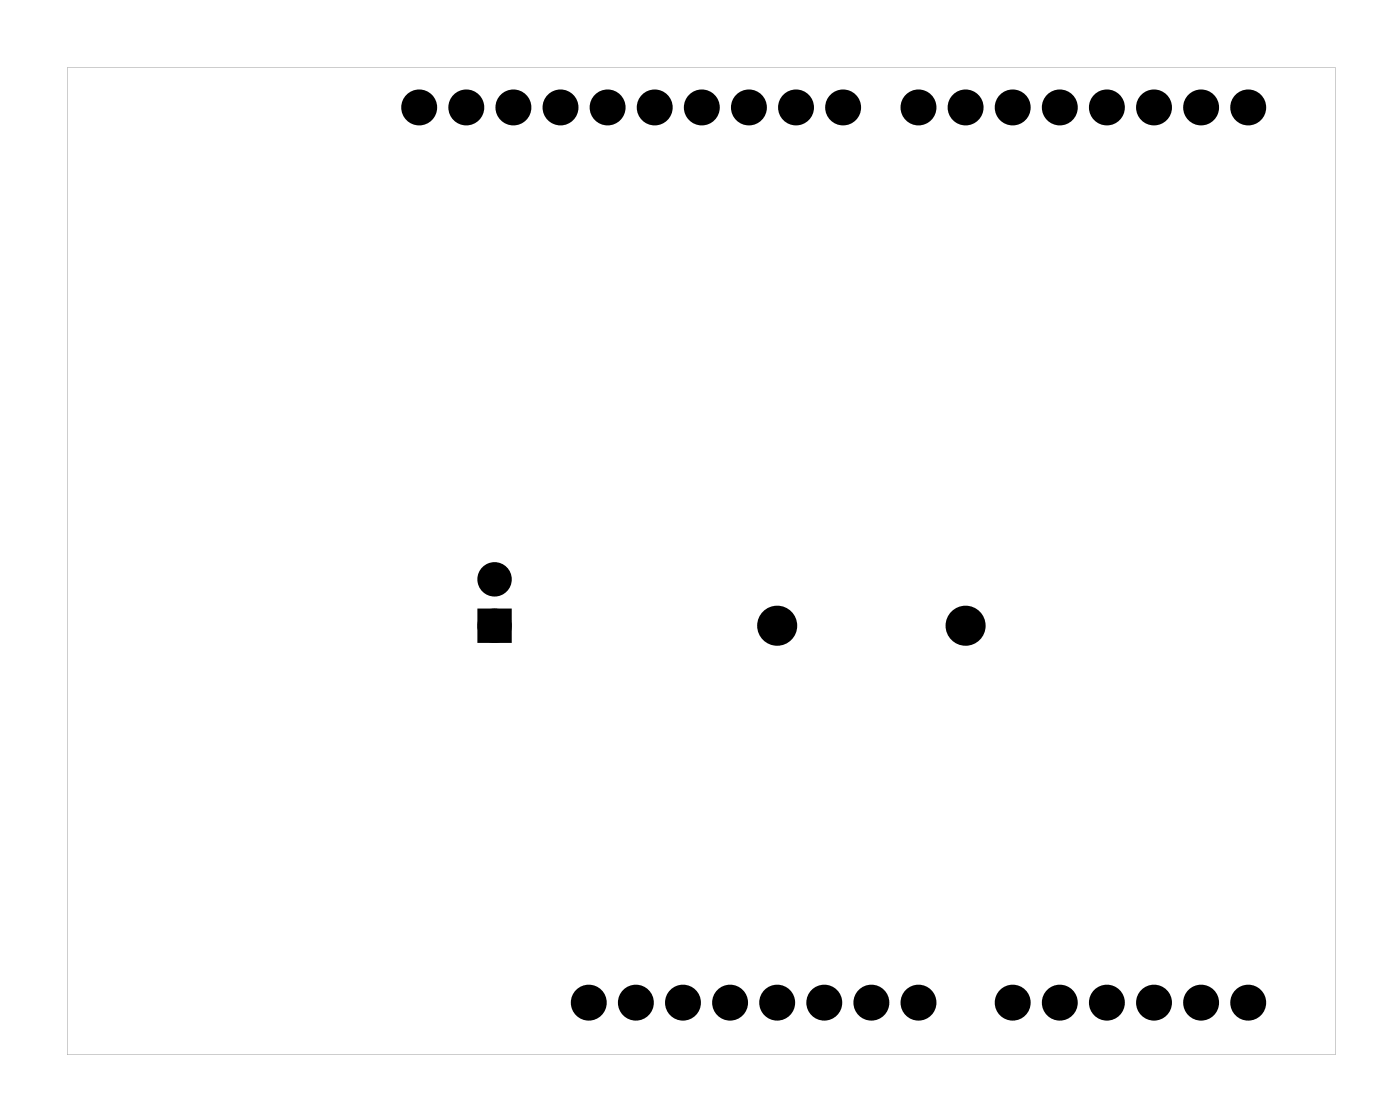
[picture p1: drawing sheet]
<svg xmlns="http://www.w3.org/2000/svg" width="75mm" height="60mm" viewBox="0 0 75 60" stroke-linecap="round" stroke-linejoin="round" font-family="sans-serif">
<g fill="#000">
<path d="M26.1 33.1h1.2v1.2h-1.2z"/>
<path d="M3.6 3.6h68.4v53.3h-68.4zM3.6 3.6v53.3h68.4v-53.3z"/>
</g>
<g fill="#000">
<circle cx="22.6" cy="5.8" r=".66"/>
<circle cx="25.1" cy="5.8" r=".66"/>
<circle cx="27.7" cy="5.8" r=".66"/>
<circle cx="30.2" cy="5.8" r=".66"/>
<circle cx="32.8" cy="5.8" r=".66"/>
<circle cx="35.3" cy="5.8" r=".66"/>
<circle cx="37.8" cy="5.8" r=".66"/>
<circle cx="40.4" cy="5.8" r=".66"/>
<circle cx="42.9" cy="5.8" r=".66"/>
<circle cx="45.5" cy="5.8" r=".66"/>
<circle cx="49.5" cy="5.8" r=".66"/>
<circle cx="52.1" cy="5.8" r=".66"/>
<circle cx="54.6" cy="5.8" r=".66"/>
<circle cx="57.1" cy="5.8" r=".66"/>
<circle cx="59.7" cy="5.8" r=".66"/>
<circle cx="62.2" cy="5.8" r=".66"/>
<circle cx="64.8" cy="5.8" r=".66"/>
<circle cx="67.3" cy="5.8" r=".66"/>
<circle cx="26.7" cy="31.2" r=".6"/>
<circle cx="26.7" cy="33.7" r=".6"/>
<circle cx="41.9" cy="33.7" r=".7"/>
<circle cx="52.1" cy="33.7" r=".7"/>
<circle cx="31.7" cy="54.1" r=".66"/>
<circle cx="34.3" cy="54.1" r=".66"/>
<circle cx="36.8" cy="54.1" r=".66"/>
<circle cx="39.4" cy="54.1" r=".66"/>
<circle cx="41.9" cy="54.1" r=".66"/>
<circle cx="44.4" cy="54.1" r=".66"/>
<circle cx="47" cy="54.1" r=".66"/>
<circle cx="49.5" cy="54.1" r=".66"/>
<circle cx="54.6" cy="54.1" r=".66"/>
<circle cx="57.1" cy="54.1" r=".66"/>
<circle cx="59.7" cy="54.1" r=".66"/>
<circle cx="62.2" cy="54.1" r=".66"/>
<circle cx="64.8" cy="54.1" r=".66"/>
<circle cx="67.3" cy="54.1" r=".66"/>
</g>
<g fill="none" stroke="#000" stroke-width=".76" stroke-linecap="butt">
<circle cx="41.9" cy="33.7" r=".7"/>
<circle cx="52.1" cy="33.7" r=".7"/>
</g>
<g fill="none" stroke="#000" stroke-width=".65" stroke-linecap="butt">
<path d="M26.1 33.1h1.2v1.2h-1.2z"/>
<circle cx="26.7" cy="33.7" r=".6"/>
<circle cx="26.7" cy="31.2" r=".6"/>
</g>
<g fill="none" stroke="#000" stroke-width=".61" stroke-linecap="butt">
<circle cx="22.6" cy="5.8" r=".66"/>
<circle cx="25.1" cy="5.8" r=".66"/>
<circle cx="27.7" cy="5.8" r=".66"/>
<circle cx="30.2" cy="5.8" r=".66"/>
<circle cx="32.8" cy="5.8" r=".66"/>
<circle cx="35.3" cy="5.8" r=".66"/>
<circle cx="37.8" cy="5.8" r=".66"/>
<circle cx="40.4" cy="5.8" r=".66"/>
<circle cx="42.9" cy="5.8" r=".66"/>
<circle cx="45.5" cy="5.8" r=".66"/>
<circle cx="49.5" cy="5.8" r=".66"/>
<circle cx="52.1" cy="5.8" r=".66"/>
<circle cx="54.6" cy="5.8" r=".66"/>
<circle cx="57.1" cy="5.8" r=".66"/>
<circle cx="59.7" cy="5.8" r=".66"/>
<circle cx="62.2" cy="5.8" r=".66"/>
<circle cx="64.8" cy="5.8" r=".66"/>
<circle cx="67.3" cy="5.8" r=".66"/>
<circle cx="31.7" cy="54.1" r=".66"/>
<circle cx="34.3" cy="54.1" r=".66"/>
<circle cx="36.8" cy="54.1" r=".66"/>
<circle cx="39.4" cy="54.1" r=".66"/>
<circle cx="41.9" cy="54.1" r=".66"/>
<circle cx="44.4" cy="54.1" r=".66"/>
<circle cx="47" cy="54.1" r=".66"/>
<circle cx="49.5" cy="54.1" r=".66"/>
<circle cx="54.6" cy="54.1" r=".66"/>
<circle cx="57.1" cy="54.1" r=".66"/>
<circle cx="59.7" cy="54.1" r=".66"/>
<circle cx="62.2" cy="54.1" r=".66"/>
<circle cx="64.8" cy="54.1" r=".66"/>
<circle cx="67.3" cy="54.1" r=".66"/>
</g>
</svg>
